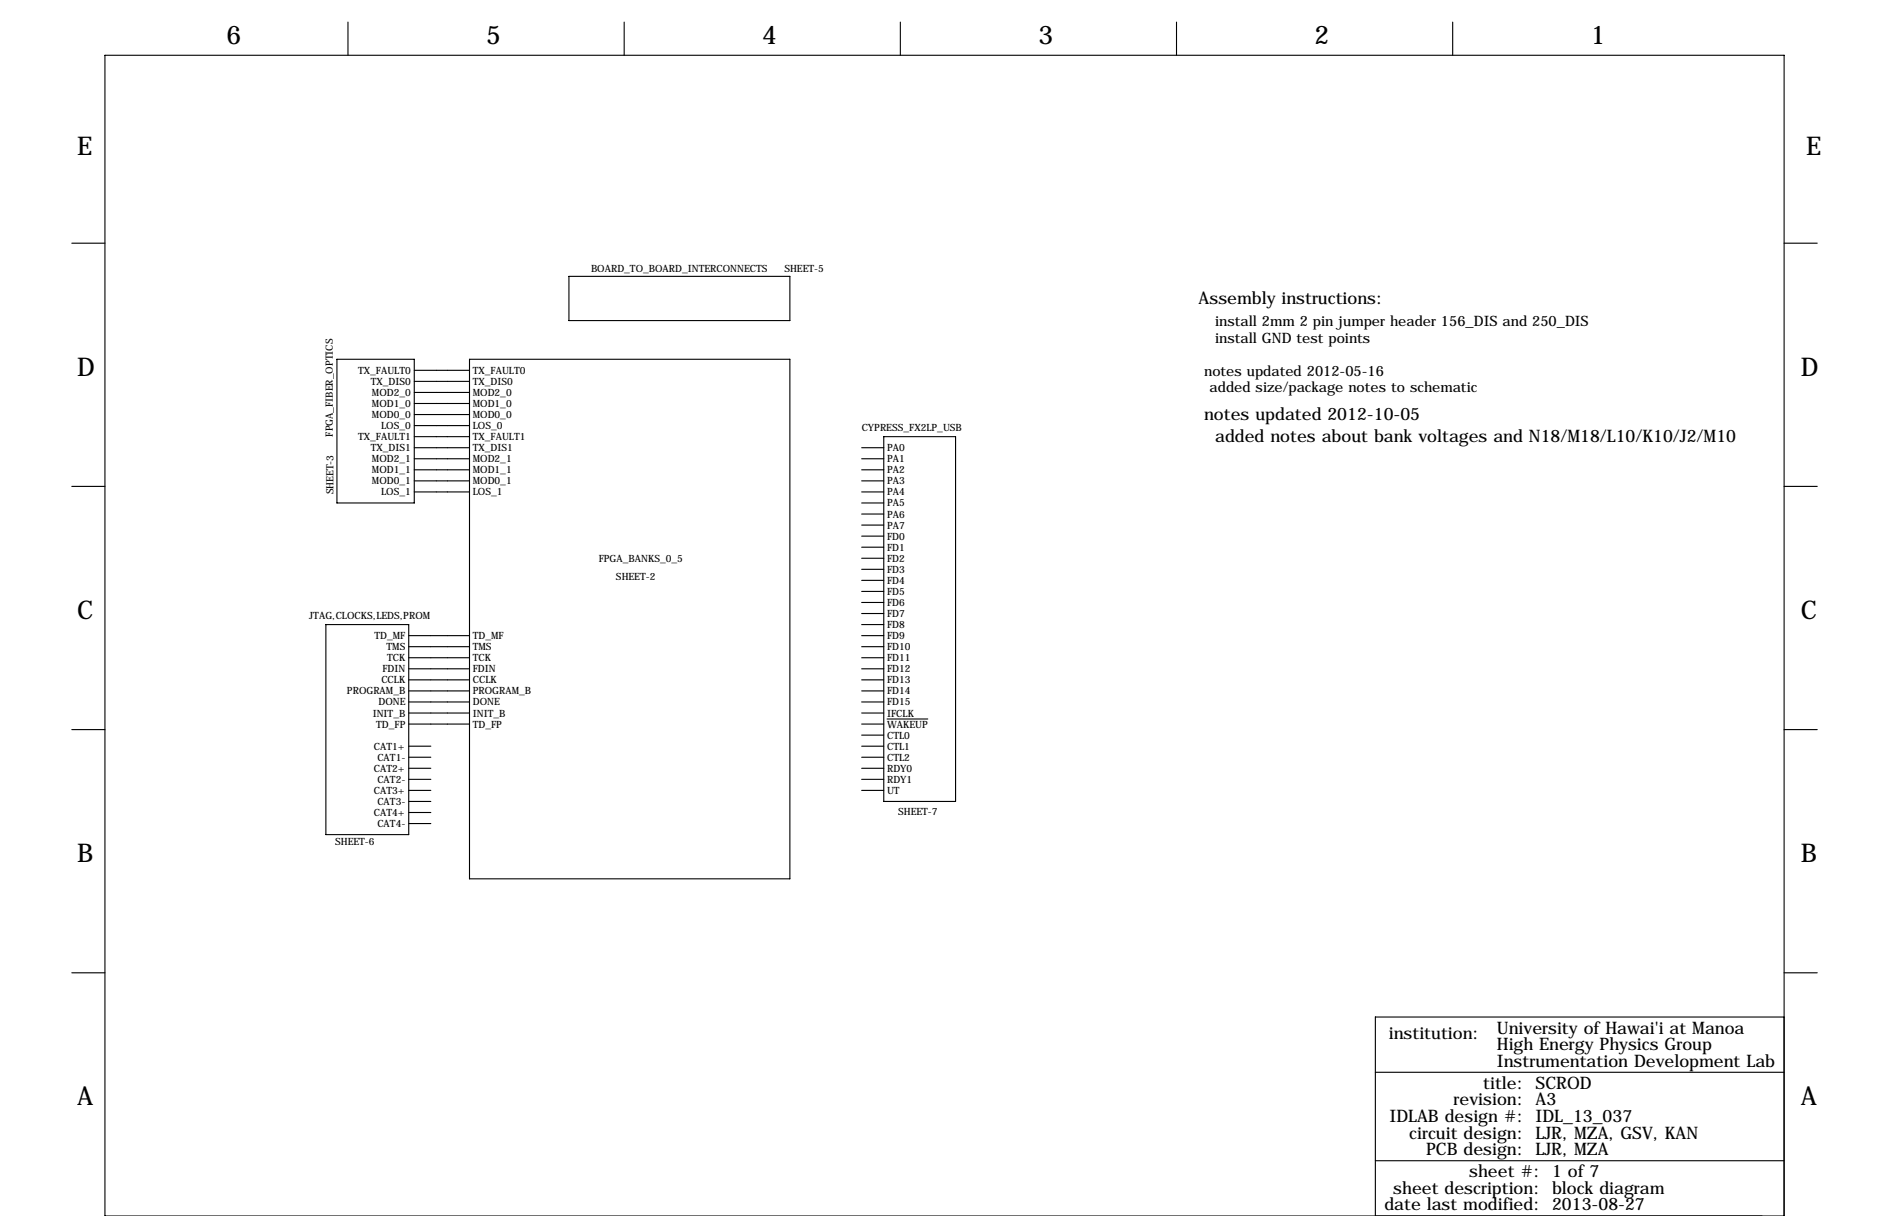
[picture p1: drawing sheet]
<svg xmlns="http://www.w3.org/2000/svg" width="432mm" height="279mm" viewBox="0 0 432 279" stroke-linecap="round" stroke-linejoin="round" font-family="sans-serif">
<defs><g id="words">
<g font-size="5.9">
<text x="52.1" y="10.2">6</text>
<text x="111.8" y="10.2">5</text>
<text x="175.3" y="10.2">4</text>
<text x="238.8" y="10.2">3</text>
<text x="302.3" y="10.2">2</text>
<text x="365.8" y="10.2">1</text>
<text x="17.8" y="35.6">E</text>
<text x="415.3" y="35.6">E</text>
<text x="17.8" y="86.4">D</text>
<text x="414" y="86.4">D</text>
<text x="17.8" y="142.2">C</text>
<text x="414" y="142.2">C</text>
<text x="17.8" y="198.1">B</text>
<text x="414" y="198.1">B</text>
<text x="17.8" y="254">A</text>
<text x="414" y="254">A</text>
</g>
<g font-size="4">
<text x="275.6" y="69.8">Assembly instructions:</text>
<text x="276.9" y="96.5">notes updated 2012-10-05</text>
<text x="279.4" y="101.6">added notes about bank voltages and N18/M18/L10/K10/J2/M10</text>
<text x="319.3" y="238.8">institution:</text>
<text x="344.2" y="237.5">University of Hawai'i at Manoa</text>
<text x="344.2" y="245.1">Instrumentation Development Lab</text>
<text x="344.2" y="241.3">High Energy Physics Group</text>
<text x="341" y="250.2">title: SCROD</text>
<text x="319.5" y="257.8">IDLAB design #: IDL_13_037</text>
<text x="334.2" y="254">revision: A3</text>
<text x="324" y="261.6">circuit design: LJR, MZA, GSV, KAN</text>
<text x="327.9" y="265.4">PCB design: LJR, MZA</text>
<text x="320.3" y="274.3">sheet description: block diagram</text>
<text x="337.8" y="270.5">sheet #: 1 of 7</text>
<text x="318.3" y="278.1">date last modified: 2013-08-27</text>
</g>
<g font-size="3.3">
<text x="279.4" y="74.9">install 2mm 2 pin jumper header 156_DIS and 250_DIS</text>
<text x="279.4" y="78.7">install GND test points</text>
<text x="276.9" y="86.4">notes updated 2012-05-16</text>
<text x="278.1" y="90.2">added size/package notes to schematic</text>
</g>
<g font-size="2.3">
<text x="135.9" y="62.5">BOARD_TO_BOARD_INTERCONNECTS</text>
<text x="180.3" y="62.6">SHEET-5</text>
<text x="82.4" y="85.9">TX_FAULT0</text>
<text x="85.3" y="88.4">TX_DIS0</text>
<text x="108.7" y="85.9">TX_FAULT0</text>
<text x="108.7" y="88.4">TX_DIS0</text>
<text x="85.5" y="91">MOD2_0</text>
<text x="85.5" y="93.5">MOD1_0</text>
<text x="108.7" y="91">MOD2_0</text>
<text x="108.7" y="93.5">MOD1_0</text>
<text x="76.5" y="100.3" transform="rotate(-90 76.5 100.3)">FPGA_FIBER_OPTICS</text>
<text x="82.4" y="101.1">TX_FAULT1</text>
<text x="85.5" y="96.1">MOD0_0</text>
<text x="87.6" y="98.6">LOS_0</text>
<text x="108.7" y="96.1">MOD0_0</text>
<text x="108.7" y="98.6">LOS_0</text>
<text x="108.7" y="101.1">TX_FAULT1</text>
<text x="198.1" y="99.1">CYPRESS_FX2LP_USB</text>
<text x="85.3" y="103.7">TX_DIS1</text>
<text x="85.5" y="106.2">MOD2_1</text>
<text x="108.7" y="103.7">TX_DIS1</text>
<text x="108.7" y="106.2">MOD2_1</text>
<text x="204" y="103.7">PA0</text>
<text x="204" y="106.2">PA1</text>
<text x="76.7" y="113.6" transform="rotate(-90 76.7 113.6)">SHEET-3</text>
<text x="85.5" y="108.8">MOD1_1</text>
<text x="85.5" y="111.3">MOD0_1</text>
<text x="87.6" y="113.8">LOS_1</text>
<text x="108.7" y="108.8">MOD1_1</text>
<text x="108.7" y="111.3">MOD0_1</text>
<text x="108.7" y="113.8">LOS_1</text>
<text x="204" y="108.8">PA2</text>
<text x="204" y="111.3">PA3</text>
<text x="204" y="113.8">PA4</text>
<text x="204" y="116.4">PA5</text>
<text x="204" y="118.9">PA6</text>
<text x="204" y="121.5">PA7</text>
<text x="204" y="124">FD0</text>
<text x="137.7" y="129">FPGA_BANKS_0_5</text>
<text x="204" y="126.5">FD1</text>
<text x="204" y="129.1">FD2</text>
<text x="204" y="131.6">FD3</text>
<text x="141.6" y="133.3">SHEET-2</text>
<text x="204" y="134.2">FD4</text>
<text x="204" y="136.7">FD5</text>
<text x="71.1" y="142.2">JTAG,CLOCKS,LEDS,PROM</text>
<text x="204" y="139.2">FD6</text>
<text x="204" y="141.8">FD7</text>
<text x="86.1" y="146.9">TD_MF</text>
<text x="88.9" y="149.4">TMS</text>
<text x="108.7" y="146.9">TD_MF</text>
<text x="108.7" y="149.4">TMS</text>
<text x="204" y="144.3">FD8</text>
<text x="204" y="146.9">FD9</text>
<text x="204" y="149.4">FD10</text>
<text x="87.9" y="154.5">FDIN</text>
<text x="89" y="151.9">TCK</text>
<text x="108.7" y="151.9">TCK</text>
<text x="108.7" y="154.5">FDIN</text>
<text x="204" y="151.9">FD11</text>
<text x="204" y="154.5">FD12</text>
<text x="79.8" y="159.6">PROGRAM_B</text>
<text x="87.7" y="157">CCLK</text>
<text x="108.7" y="157">CCLK</text>
<text x="108.7" y="159.6">PROGRAM_B</text>
<text x="204" y="157">FD13</text>
<text x="204" y="159.6">FD14</text>
<text x="85.7" y="164.6">INIT_B</text>
<text x="86.5" y="167.2">TD_FP</text>
<text x="87" y="162.1">DONE</text>
<text x="108.7" y="162.1">DONE</text>
<text x="108.7" y="164.6">INIT_B</text>
<text x="108.7" y="167.2">TD_FP</text>
<text x="204" y="162.1">FD15</text>
<text x="204" y="164.6">IFCLK</text>
<text x="204" y="167.2">WAKEUP</text>
<text x="86" y="172.3">CAT1+</text>
<text x="204" y="169.7">CTL0</text>
<text x="204" y="172.3">CTL1</text>
<text x="86" y="177.3">CAT2+</text>
<text x="86.8" y="174.8">CAT1-</text>
<text x="86.8" y="179.9">CAT2-</text>
<text x="204" y="174.8">CTL2</text>
<text x="204" y="177.3">RDY0</text>
<text x="204" y="179.9">RDY1</text>
<text x="86" y="182.4">CAT3+</text>
<text x="86.8" y="185">CAT3-</text>
<text x="204" y="182.4">UT</text>
<text x="86" y="187.5">CAT4+</text>
<text x="86.8" y="190">CAT4-</text>
<text x="206.5" y="187.2">SHEET-7</text>
<text x="77.1" y="194.2">SHEET-6</text>
</g>
</g></defs>
<g fill="none" stroke="#000" stroke-width=".25">
<path d="M24.1 12.7h386.1v266.7h-386.1zM80 5.1v7.6M143.5 5.1v7.6M207 5.1v7.6M270.5 5.1v7.6M334 5.1v7.6M16.5 55.9h7.6M410.2 55.9h7.6M130.8 63.5h50.8v10.2h-50.8zM77.5 82.5h17.7v33.1h-17.7zM95.2 85.1h12.7M95.2 87.6h12.7"/>
<path d="M95.2 90.2h12.7M95.2 92.7h12.7M95.2 95.2h12.7M95.2 97.8h12.7M107.9 82.5h73.7v119.4h-73.7zM16.5 111.8h7.6M95.2 100.3h12.7M95.2 102.9h12.7M95.2 105.4h12.7M95.2 107.9h12.7M95.2 110.5h12.7M95.2 113h12.7"/>
<path d="M198.1 115.6h5.1M198.1 102.9h5.1M198.1 105.4h5.1M198.1 107.9h5.1M198.1 110.5h5.1M198.1 113h5.1M198.1 118.1h5.1M203.2 100.3h16.5v83.8h-16.5zM410.2 111.8h7.6M198.1 120.7h5.1M198.1 123.2h5.1M198.1 125.7h5.1"/>
<path d="M198.1 128.3h5.1M198.1 130.8h5.1M198.1 133.3h5.1M198.1 135.9h5.1M198.1 138.4h5.1M74.9 143.5h19.1v48.3h-19.1zM94 146h13.9M94 148.6h13.9M94 151.1h13.9M94 153.7h13.9M94 156.2h13.9M94 158.8h13.9"/>
<path d="M198.1 146h5.1M198.1 148.6h5.1M198.1 151.1h5.1M198.1 153.7h5.1M198.1 156.2h5.1M198.1 158.8h5.1M198.1 141h5.1M198.1 143.5h5.1M16.5 167.6h7.6M94 161.3h13.9M94 163.8h13.9M94 166.4h13.9"/>
<path d="M94 171.4h5.1M94 174h5.1M94 176.5h5.1M94 179.1h5.1M198.1 161.3h5.1M198.1 163.8h5.1M198.1 166.4h5.1M198.1 168.9h5.1M198.1 171.4h5.1M198.1 174h5.1M198.1 176.5h5.1M198.1 179.1h5.1"/>
<path d="M204 165.2h9.3M410.2 167.6h7.6M94 184.1h5.1M94 181.6h5.1M94 186.7h5.1M94 189.2h5.1M198.1 181.6h5.1M16.5 223.5h7.6M410.2 223.5h7.6M410.2 233.7h-94v45.7M316.2 246.4h94M316.2 266.7h94"/>
</g>
<use href="#words"/>
</svg>
